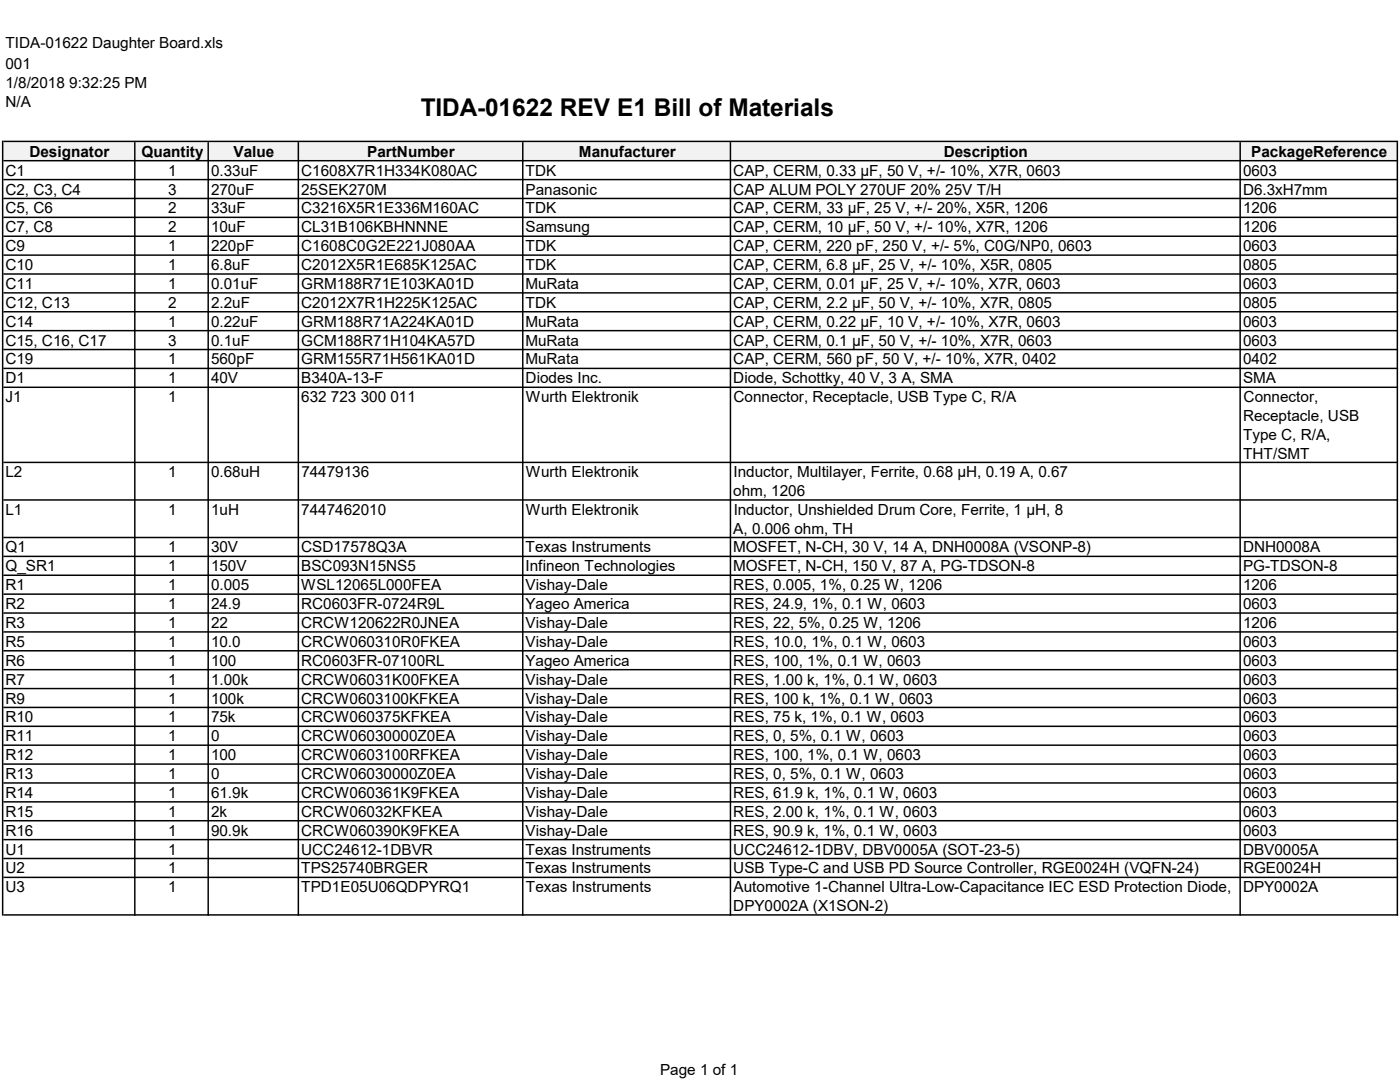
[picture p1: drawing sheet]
<svg xmlns="http://www.w3.org/2000/svg" width="279mm" height="216mm" viewBox="0 0 279 216" stroke-linecap="round" stroke-linejoin="round" font-family="sans-serif">
<defs><g id="words">
<text font-size="4.9" x="84" y="23.2">TIDA-01622 REV E1 Bill of Materials</text>
<g font-size="3.1">
<text x="1.1" y="9.5">TIDA-01622 Daughter Board.xls</text>
<text x="1.1" y="13.8">001</text>
<text x="1.1" y="17.6">1/8/2018 9:32:25 PM</text>
<text x="1.1" y="21.4">N/A</text>
<text x="1.1" y="35.1">C1</text>
<text x="5.9" y="31.3">Designator</text>
<text x="28.2" y="31.3">Quantity</text>
<text x="33.5" y="35.1">1</text>
<text x="42.1" y="35.1">0.33uF</text>
<text x="46.6" y="31.3">Value</text>
<text x="60.1" y="35.1">C1608X7R1H334K080AC</text>
<text x="73.3" y="31.3">PartNumber</text>
<text x="104.9" y="35.1">TDK</text>
<text x="115.5" y="31.3">Manufacturer</text>
<text x="146.3" y="35.1">CAP, CERM, 0.33 µF, 50 V, +/- 10%, X7R, 0603</text>
<text x="188.3" y="31.3">Description</text>
<text x="248.1" y="35.1">0603</text>
<text x="249.7" y="31.3">PackageReference</text>
<text x="1.1" y="38.8">C2, C3, C4</text>
<text x="33.5" y="38.8">3</text>
<text x="42.1" y="38.8">270uF</text>
<text x="60.1" y="38.8">25SEK270M</text>
<text x="104.9" y="38.8">Panasonic</text>
<text x="146.3" y="38.8">CAP ALUM POLY 270UF 20% 25V T/H</text>
<text x="248.1" y="38.8">D6.3xH7mm</text>
<text x="1.1" y="42.6">C5, C6</text>
<text x="1.1" y="46.4">C7, C8</text>
<text x="33.5" y="42.6">2</text>
<text x="33.5" y="46.4">2</text>
<text x="42.1" y="42.6">33uF</text>
<text x="42.1" y="46.4">10uF</text>
<text x="60.1" y="42.6">C3216X5R1E336M160AC</text>
<text x="60.1" y="46.4">CL31B106KBHNNNE</text>
<text x="104.9" y="42.6">TDK</text>
<text x="104.9" y="46.4">Samsung</text>
<text x="146.3" y="42.6">CAP, CERM, 33 µF, 25 V, +/- 20%, X5R, 1206</text>
<text x="146.3" y="46.4">CAP, CERM, 10 µF, 50 V, +/- 10%, X7R, 1206</text>
<text x="248.1" y="42.6">1206</text>
<text x="248.1" y="46.4">1206</text>
<text x="1.1" y="50.1">C9</text>
<text x="1.1" y="53.9">C10</text>
<text x="33.5" y="50.1">1</text>
<text x="33.5" y="53.9">1</text>
<text x="42.1" y="50.1">220pF</text>
<text x="42.1" y="53.9">6.8uF</text>
<text x="60.1" y="50.1">C1608C0G2E221J080AA</text>
<text x="60.1" y="53.9">C2012X5R1E685K125AC</text>
<text x="104.9" y="50.1">TDK</text>
<text x="104.9" y="53.9">TDK</text>
<text x="146.3" y="50.1">CAP, CERM, 220 pF, 250 V, +/- 5%, C0G/NP0, 0603</text>
<text x="146.3" y="53.9">CAP, CERM, 6.8 µF, 25 V, +/- 10%, X5R, 0805</text>
<text x="248.1" y="50.1">0603</text>
<text x="248.1" y="53.9">0805</text>
<text x="1.1" y="57.7">C11</text>
<text x="33.5" y="57.7">1</text>
<text x="42.1" y="57.7">0.01uF</text>
<text x="60.1" y="57.7">GRM188R71E103KA01D</text>
<text x="104.9" y="57.7">MuRata</text>
<text x="146.3" y="57.7">CAP, CERM, 0.01 µF, 25 V, +/- 10%, X7R, 0603</text>
<text x="248.1" y="57.7">0603</text>
<text x="1.1" y="61.4">C12, C13</text>
<text x="1.1" y="65.2">C14</text>
<text x="33.5" y="61.4">2</text>
<text x="33.5" y="65.2">1</text>
<text x="42.1" y="61.4">2.2uF</text>
<text x="42.1" y="65.2">0.22uF</text>
<text x="60.1" y="61.4">C2012X7R1H225K125AC</text>
<text x="60.1" y="65.2">GRM188R71A224KA01D</text>
<text x="104.9" y="61.4">TDK</text>
<text x="104.9" y="65.2">MuRata</text>
<text x="146.3" y="61.4">CAP, CERM, 2.2 µF, 50 V, +/- 10%, X7R, 0805</text>
<text x="146.3" y="65.2">CAP, CERM, 0.22 µF, 10 V, +/- 10%, X7R, 0603</text>
<text x="248.1" y="61.4">0805</text>
<text x="248.1" y="65.2">0603</text>
<text x="1.1" y="69">C15, C16, C17</text>
<text x="33.5" y="69">3</text>
<text x="42.1" y="69">0.1uF</text>
<text x="60.1" y="69">GCM188R71H104KA57D</text>
<text x="104.9" y="69">MuRata</text>
<text x="146.3" y="69">CAP, CERM, 0.1 µF, 50 V, +/- 10%, X7R, 0603</text>
<text x="248.1" y="69">0603</text>
<text x="1.1" y="72.7">C19</text>
<text x="1.1" y="76.5">D1</text>
<text x="33.5" y="72.7">1</text>
<text x="33.5" y="76.5">1</text>
<text x="42.1" y="72.7">560pF</text>
<text x="42.1" y="76.5">40V</text>
<text x="60.1" y="72.7">GRM155R71H561KA01D</text>
<text x="60.1" y="76.5">B340A-13-F</text>
<text x="104.9" y="72.7">MuRata</text>
<text x="104.9" y="76.5">Diodes Inc.</text>
<text x="146.3" y="72.7">CAP, CERM, 560 pF, 50 V, +/- 10%, X7R, 0402</text>
<text x="146.3" y="76.5">Diode, Schottky, 40 V, 3 A, SMA</text>
<text x="248.1" y="72.7">0402</text>
<text x="248.1" y="76.5">SMA</text>
<text x="1.1" y="80.3">J1</text>
<text x="33.5" y="80.3">1</text>
<text x="60.1" y="80.3">632 723 300 011</text>
<text x="104.9" y="80.3">Wurth Elektronik</text>
<text x="146.4" y="80.3">Connector, Receptacle, USB Type C, R/A</text>
<text x="248.2" y="80.3">Connector,</text>
<text x="248.1" y="84">Receptacle, USB</text>
<text x="248.1" y="87.8">Type C, R/A,</text>
<text x="1.1" y="95.2">L2</text>
<text x="33.5" y="95.2">1</text>
<text x="42.1" y="95.2">0.68uH</text>
<text x="60.1" y="95.2">74479136</text>
<text x="104.9" y="95.2">Wurth Elektronik</text>
<text x="146.4" y="95.2">Inductor, Multilayer, Ferrite, 0.68 μH, 0.19 A, 0.67</text>
<text x="248.1" y="91.6">THT/SMT</text>
<text x="146.3" y="99">ohm, 1206</text>
<text x="1.1" y="102.7">L1</text>
<text x="33.5" y="102.7">1</text>
<text x="42.1" y="102.7">1uH</text>
<text x="60.1" y="102.7">7447462010</text>
<text x="104.9" y="102.7">Wurth Elektronik</text>
<text x="146.3" y="106.5">A, 0.006 ohm, TH</text>
<text x="146.4" y="102.7">Inductor, Unshielded Drum Core, Ferrite, 1 μH, 8</text>
<text x="1.1" y="110.2">Q1</text>
<text x="33.5" y="110.2">1</text>
<text x="42.1" y="110.2">30V</text>
<text x="60.1" y="110.2">CSD17578Q3A</text>
<text x="104.9" y="110.2">Texas Instruments</text>
<text x="146.3" y="110.2">MOSFET, N-CH, 30 V, 14 A, DNH0008A (VSONP-8)</text>
<text x="248.1" y="110.2">DNH0008A</text>
<text x="1.1" y="114">Q_SR1</text>
<text x="1.1" y="117.8">R1</text>
<text x="33.5" y="114">1</text>
<text x="33.5" y="117.8">1</text>
<text x="42.1" y="114">150V</text>
<text x="42.1" y="117.8">0.005</text>
<text x="60.1" y="114">BSC093N15NS5</text>
<text x="60.1" y="117.8">WSL12065L000FEA</text>
<text x="104.9" y="114">Infineon Technologies</text>
<text x="104.9" y="117.8">Vishay-Dale</text>
<text x="146.3" y="114">MOSFET, N-CH, 150 V, 87 A, PG-TDSON-8</text>
<text x="146.3" y="117.8">RES, 0.005, 1%, 0.25 W, 1206</text>
<text x="248.1" y="114">PG-TDSON-8</text>
<text x="248.1" y="117.8">1206</text>
<text x="1.1" y="121.5">R2</text>
<text x="1.1" y="125.3">R3</text>
<text x="33.5" y="121.5">1</text>
<text x="33.5" y="125.3">1</text>
<text x="42.1" y="121.5">24.9</text>
<text x="42.1" y="125.3">22</text>
<text x="60.1" y="121.5">RC0603FR-0724R9L</text>
<text x="60.1" y="125.3">CRCW120622R0JNEA</text>
<text x="104.9" y="121.5">Yageo America</text>
<text x="104.9" y="125.3">Vishay-Dale</text>
<text x="146.3" y="121.5">RES, 24.9, 1%, 0.1 W, 0603</text>
<text x="146.3" y="125.3">RES, 22, 5%, 0.25 W, 1206</text>
<text x="248.1" y="121.5">0603</text>
<text x="248.1" y="125.3">1206</text>
<text x="1.1" y="129.1">R5</text>
<text x="33.5" y="129.1">1</text>
<text x="42.1" y="129.1">10.0</text>
<text x="60.1" y="129.1">CRCW060310R0FKEA</text>
<text x="104.9" y="129.1">Vishay-Dale</text>
<text x="146.3" y="129.1">RES, 10.0, 1%, 0.1 W, 0603</text>
<text x="248.1" y="129.1">0603</text>
<text x="1.1" y="132.8">R6</text>
<text x="1.1" y="136.6">R7</text>
<text x="33.5" y="132.8">1</text>
<text x="33.5" y="136.6">1</text>
<text x="42.1" y="132.8">100</text>
<text x="42.1" y="136.6">1.00k</text>
<text x="60.1" y="132.8">RC0603FR-07100RL</text>
<text x="60.1" y="136.6">CRCW06031K00FKEA</text>
<text x="104.9" y="132.8">Yageo America</text>
<text x="104.9" y="136.6">Vishay-Dale</text>
<text x="146.3" y="132.8">RES, 100, 1%, 0.1 W, 0603</text>
<text x="146.3" y="136.6">RES, 1.00 k, 1%, 0.1 W, 0603</text>
<text x="248.1" y="132.8">0603</text>
<text x="248.1" y="136.6">0603</text>
<text x="1.1" y="140.4">R9</text>
<text x="33.5" y="140.4">1</text>
<text x="42.1" y="140.4">100k</text>
<text x="60.1" y="140.4">CRCW0603100KFKEA</text>
<text x="104.9" y="140.4">Vishay-Dale</text>
<text x="146.3" y="140.4">RES, 100 k, 1%, 0.1 W, 0603</text>
<text x="248.1" y="140.4">0603</text>
<text x="1.1" y="144.1">R10</text>
<text x="1.1" y="147.9">R11</text>
<text x="33.5" y="144.1">1</text>
<text x="33.5" y="147.9">1</text>
<text x="42.1" y="144.1">75k</text>
<text x="42.1" y="147.9">0</text>
<text x="60.1" y="144.1">CRCW060375KFKEA</text>
<text x="60.1" y="147.9">CRCW06030000Z0EA</text>
<text x="104.9" y="144.1">Vishay-Dale</text>
<text x="104.9" y="147.9">Vishay-Dale</text>
<text x="146.3" y="144.1">RES, 75 k, 1%, 0.1 W, 0603</text>
<text x="146.3" y="147.9">RES, 0, 5%, 0.1 W, 0603</text>
<text x="248.1" y="144.1">0603</text>
<text x="248.1" y="147.9">0603</text>
<text x="1.1" y="151.7">R12</text>
<text x="1.1" y="155.4">R13</text>
<text x="33.5" y="151.7">1</text>
<text x="33.5" y="155.4">1</text>
<text x="42.1" y="151.7">100</text>
<text x="42.1" y="155.4">0</text>
<text x="60.1" y="151.7">CRCW0603100RFKEA</text>
<text x="60.1" y="155.4">CRCW06030000Z0EA</text>
<text x="104.9" y="151.7">Vishay-Dale</text>
<text x="104.9" y="155.4">Vishay-Dale</text>
<text x="146.3" y="151.7">RES, 100, 1%, 0.1 W, 0603</text>
<text x="146.3" y="155.4">RES, 0, 5%, 0.1 W, 0603</text>
<text x="248.1" y="151.7">0603</text>
<text x="248.1" y="155.4">0603</text>
<text x="1.1" y="159.2">R14</text>
<text x="33.5" y="159.2">1</text>
<text x="42.1" y="159.2">61.9k</text>
<text x="60.1" y="159.2">CRCW060361K9FKEA</text>
<text x="104.9" y="159.2">Vishay-Dale</text>
<text x="146.3" y="159.2">RES, 61.9 k, 1%, 0.1 W, 0603</text>
<text x="248.1" y="159.2">0603</text>
<text x="1.1" y="163">R15</text>
<text x="1.1" y="166.8">R16</text>
<text x="33.5" y="163">1</text>
<text x="33.5" y="166.8">1</text>
<text x="42.1" y="163">2k</text>
<text x="42.1" y="166.8">90.9k</text>
<text x="60.1" y="163">CRCW06032KFKEA</text>
<text x="60.1" y="166.8">CRCW060390K9FKEA</text>
<text x="104.9" y="163">Vishay-Dale</text>
<text x="104.9" y="166.8">Vishay-Dale</text>
<text x="146.3" y="163">RES, 2.00 k, 1%, 0.1 W, 0603</text>
<text x="146.3" y="166.8">RES, 90.9 k, 1%, 0.1 W, 0603</text>
<text x="248.1" y="163">0603</text>
<text x="248.1" y="166.8">0603</text>
<text x="1.1" y="170.5">U1</text>
<text x="33.5" y="170.5">1</text>
<text x="60.1" y="170.5">UCC24612-1DBVR</text>
<text x="104.9" y="170.5">Texas Instruments</text>
<text x="146.3" y="170.5">UCC24612-1DBV, DBV0005A (SOT-23-5)</text>
<text x="248.1" y="170.5">DBV0005A</text>
<text x="1.1" y="174.3">U2</text>
<text x="1.1" y="178.1">U3</text>
<text x="33.5" y="174.3">1</text>
<text x="33.5" y="178.1">1</text>
<text x="60.1" y="178.1">TPD1E05U06QDPYRQ1</text>
<text x="60.1" y="174.3">TPS25740BRGER</text>
<text x="104.9" y="174.3">Texas Instruments</text>
<text x="104.9" y="178.1">Texas Instruments</text>
<text x="146.3" y="174.3">USB Type-C and USB PD Source Controller, RGE0024H (VQFN-24)</text>
<text x="146.4" y="178.1">Automotive 1-Channel Ultra-Low-Capacitance IEC ESD Protection Diode,</text>
<text x="248.1" y="174.3">RGE0024H</text>
<text x="248.1" y="178.1">DPY0002A</text>
<text x="146.3" y="181.8">DPY0002A (X1SON-2)</text>
<text x="131.7" y="214.6">Page 1 of 1</text>
</g>
</g></defs>
<path d="M.7 28.2h278.2v3.9h-278.2z" fill="#f2f2f2"/>
<g fill="#000">
<path d="M.4 28.1h.3v154.6h-.3zM26.8 28.4h.3v154.3h-.3zM41.4 28.4h.3v154.3h-.3zM59.4 28.4h.3v154.3h-.3zM104.2 28.4h.3v154.3h-.3zM145.6 28.4h.3v154.3h-.3zM247.4 28.4h.2v154.3h-.2zM278.7 28.4h.3v154.3h-.3z" fill-rule="evenodd"/>
<path d="M.7 28.1h278.3v.3h-278.3zM.7 31.9h278.3v.3h-278.3zM.7 35.7h278.3v.3h-278.3zM.7 39.5h278.3v.3h-278.3zM.7 43.2h278.3v.3h-278.3zM.7 47h278.3v.3h-278.3zM.7 50.8h278.3v.3h-278.3zM.7 54.5h278.3v.3h-278.3zM.7 58.3h278.3v.3h-278.3zM.7 62.1h278.3v.3h-278.3zM.7 65.8h278.3v.3h-278.3zM.7 69.6h278.3v.3h-278.3zM.7 73.4h278.3v.3h-278.3zM.7 77.1h278.3v.3h-278.3zM.7 92.1h278.3v.3h-278.3zM.7 99.6h278.3v.3h-278.3zM.7 107.1h278.3v.3h-278.3zM.7 110.9h278.3v.3h-278.3zM.7 114.6h278.3v.3h-278.3zM.7 118.4h278.3v.3h-278.3zM.7 122.2h278.3v.3h-278.3zM.7 125.9h278.3v.3h-278.3zM.7 129.7h278.3v.3h-278.3zM.7 133.5h278.3v.3h-278.3zM.7 137.2h278.3v.3h-278.3zM.7 141h278.3v.3h-278.3zM.7 144.8h278.3v.3h-278.3zM.7 148.5h278.3v.3h-278.3zM.7 152.3h278.3v.3h-278.3zM.7 156.1h278.3v.3h-278.3zM.7 159.9h278.3v.2h-278.3zM.7 163.6h278.3v.3h-278.3zM.7 167.4h278.3v.3h-278.3zM.7 171.2h278.3v.2h-278.3zM.7 174.9h278.3v.3h-278.3zM.7 182.4h278.3v.3h-278.3z" fill-rule="evenodd"/>
</g>
<use href="#words"/>
</svg>
